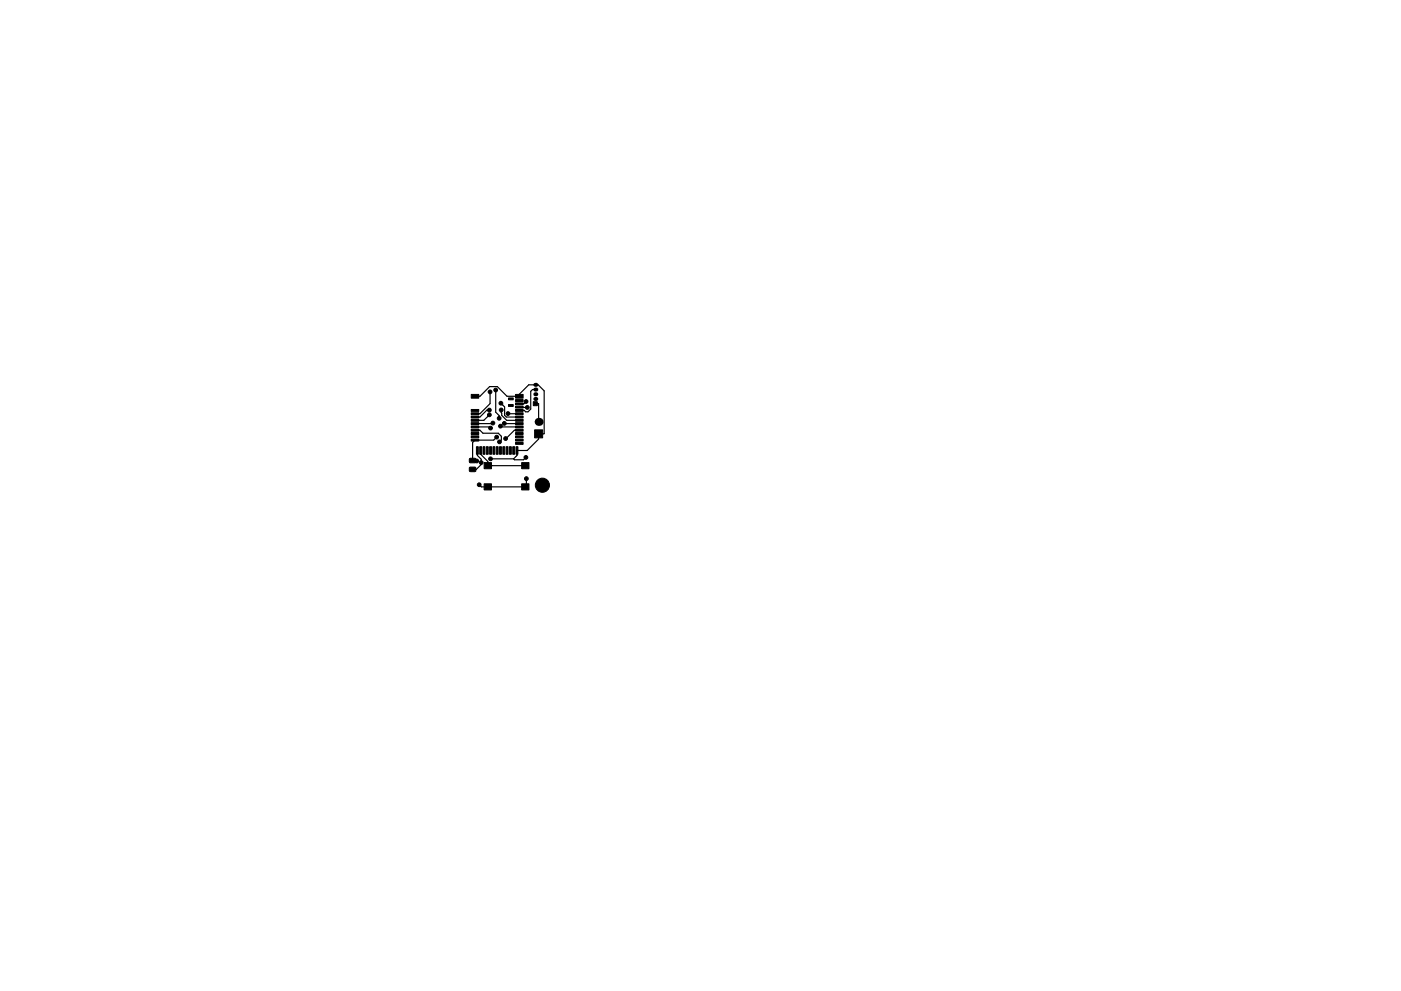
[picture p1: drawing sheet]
<svg xmlns="http://www.w3.org/2000/svg" width="297mm" height="210mm" viewBox="0 0 297 210" stroke-linecap="round" stroke-linejoin="round" font-family="sans-serif">
<g fill="#000" stroke="#000" stroke-width=".21">
<path d="M99.9 93.2h1.6v.4h-1.6zM99.9 92.5h1.6v.4h-1.6zM99.9 91.8h1.6v.4h-1.6zM99.9 91.1h1.6v.4h-1.6zM99.9 90.4h1.6v.4h-1.6zM99.9 89.7h1.6v.4h-1.6zM99.9 89h1.6v.4h-1.6zM99.9 88.3h1.6v.4h-1.6zM99.9 87.6h1.6v.4h-1.6zM99.9 86.9h1.6v.4h-1.6zM99.9 83.7h1.6v.8h-1.6zM99.6 97.3h1.2l.1 .8-.2 .1h-1.1l-.1-.2z"/>
<path d="M99.6 99.2l1.2-.1 .1 .8-.2 .2-1.1-.1zM101 94.8h.4v1.6h-.4zM101.7 94.8h.4v1.6h-.4zM102.7 98.1h1.5v1.3h-1.5zM102.4 94.8h.4v1.6h-.4zM103.1 94.8h.4v1.6h-.4zM103.8 94.8h.4v1.6h-.4zM104.5 94.8h.4v1.6h-.4zM105.2 94.8h.4v1.6h-.4zM105.9 94.8h.4v1.6h-.4zM106.6 94.8h.4v1.6h-.4zM107.3 94.8h.4v1.6h-.4z"/>
<path d="M108 94.8h.4v1.6h-.4zM107.8 85.8h1v.4h-1zM107.8 84.4h1v.4h-1zM108.7 94.8h.4v1.6h-.4zM109.4 94.8h.4v1.6h-.4zM110.6 98.1h1.5v1.3h-1.5zM109.3 84.8h1.6v.4h-1.6zM109.3 85.5h1.6v.4h-1.6zM109.3 86.2h1.6v.4h-1.6zM109.3 86.9h1.6v.4h-1.6zM109.3 87.6h1.6v.4h-1.6zM109.3 88.3h1.6v.4h-1.6z"/>
<path d="M109.3 89h1.6v.4h-1.6zM109.3 89.7h1.6v.4h-1.6zM109.3 90.4h1.6v.4h-1.6zM109.3 91.1h1.6v.4h-1.6zM109.3 91.8h1.6v.4h-1.6zM109.3 92.5h1.6v.4h-1.6zM109.3 93.2h1.6v.4h-1.6zM109.3 83.7h1.6v.8h-1.6zM109.3 93.9h1.6v.4h-1.6zM113.1 85.2h.8v.9h-.8zM113.4 91.2h1.7v1.7h-1.7zM102.7 102.6h1.5v1.3h-1.5z"/>
<path d="M110.6 102.6h1.5v1.3h-1.5z"/>
<circle cx="101.1" cy="97.8" r=".4"/>
<circle cx="102" cy="98.1" r=".4"/>
<circle cx="103.8" cy="87" r=".4"/>
<circle cx="103.8" cy="88" r=".4"/>
<circle cx="103.9" cy="83.1" r=".4"/>
<circle cx="104" cy="97.3" r=".4"/>
<circle cx="104" cy="90.8" r=".4"/>
<circle cx="104.5" cy="89.8" r=".4"/>
<circle cx="105.1" cy="82.7" r=".4"/>
<circle cx="105.3" cy="92.7" r=".4"/>
<circle cx="105.8" cy="88.7" r=".4"/>
<circle cx="105.9" cy="93.7" r=".4"/>
<circle cx="106.1" cy="90.4" r=".4"/>
<circle cx="106.2" cy="85.5" r=".4"/>
<circle cx="106.3" cy="87" r=".4"/>
<circle cx="106.9" cy="89.8" r=".4"/>
<circle cx="107.2" cy="93" r=".4"/>
<circle cx="107.7" cy="87.7" r=".4"/>
<circle cx="111.5" cy="97" r=".4"/>
<circle cx="111.5" cy="85.2" r=".4"/>
<circle cx="111.8" cy="86.4" r=".4"/>
<circle cx="101.6" cy="102.8" r=".4"/>
<circle cx="111.6" cy="101.5" r=".4"/>
<circle cx="115" cy="102.9" r="1.5"/>
</g>
<g fill="#000">
<circle cx="113.5" cy="82.6" r=".43"/>
<circle cx="113.5" cy="83.6" r=".43"/>
<circle cx="113.5" cy="81.6" r=".43"/>
<circle cx="113.5" cy="84.6" r=".43"/>
<circle cx="114.2" cy="89.5" r=".85"/>
</g>
<g fill="none" stroke="#000" stroke-width=".25">
<path d="M100.7 91.3h1.1l.6 .6h3.2l.7 .7v.7l-.4 .4M100.7 90.6h3.1l.2 .2M100.7 84.1h1.1l2-2.1h1.6l2.1 2.1h2.6v-.5l2-2h2l1.3 1.3v9.1h-1.2v1.1l-2.4 2.5h-2.2v1l-.7 .7M101.1 97.8h.1M101.2 95.6v1l.8 .8v1.2l-1 1h-.8M101.9 95.6v.8l1.5 1.5v.9h8M103.8 87h-.6l-1.4 1.5h-1.1M103.8 88l-1.2 1.2h-1.9M103.9 83.1v2.5l-2.1 2.2h-1.1M104 97.3h4.9M104.5 89.8l-.1 .1h-3.7M105.1 82.7v4.8l.7 .7v.5"/>
<path d="M105.3 92.7l-.6 .7h-4l-.5 .5v3.8l.9 .1M106.1 90.4l.2 .2h3.8M106.2 85.5l.8 .8v1.8l.4 .4h2.7M106.3 87l.1 1.1 1 1.1h2.7M106.9 89.8l3.2 .1M107 87.3h.1M107.7 87.7l2.4 .1M110.1 91.3h-1l-1.9 1.7M110.1 86.4h1.7M111.5 97l-.5 .5h-1.9l-.2-.2M111.5 85.2l-.5 .5h-.9M113.5 85.6l.7 .1v3.8"/>
<path d="M113.5 82.6h-.6l-.4 .4v3.8l-.6 .6h-.4l-.3-.3h-1.1M111.6 101.5v1.6l-.2 .2h-9.3l-.5-.5"/>
</g>
</svg>
